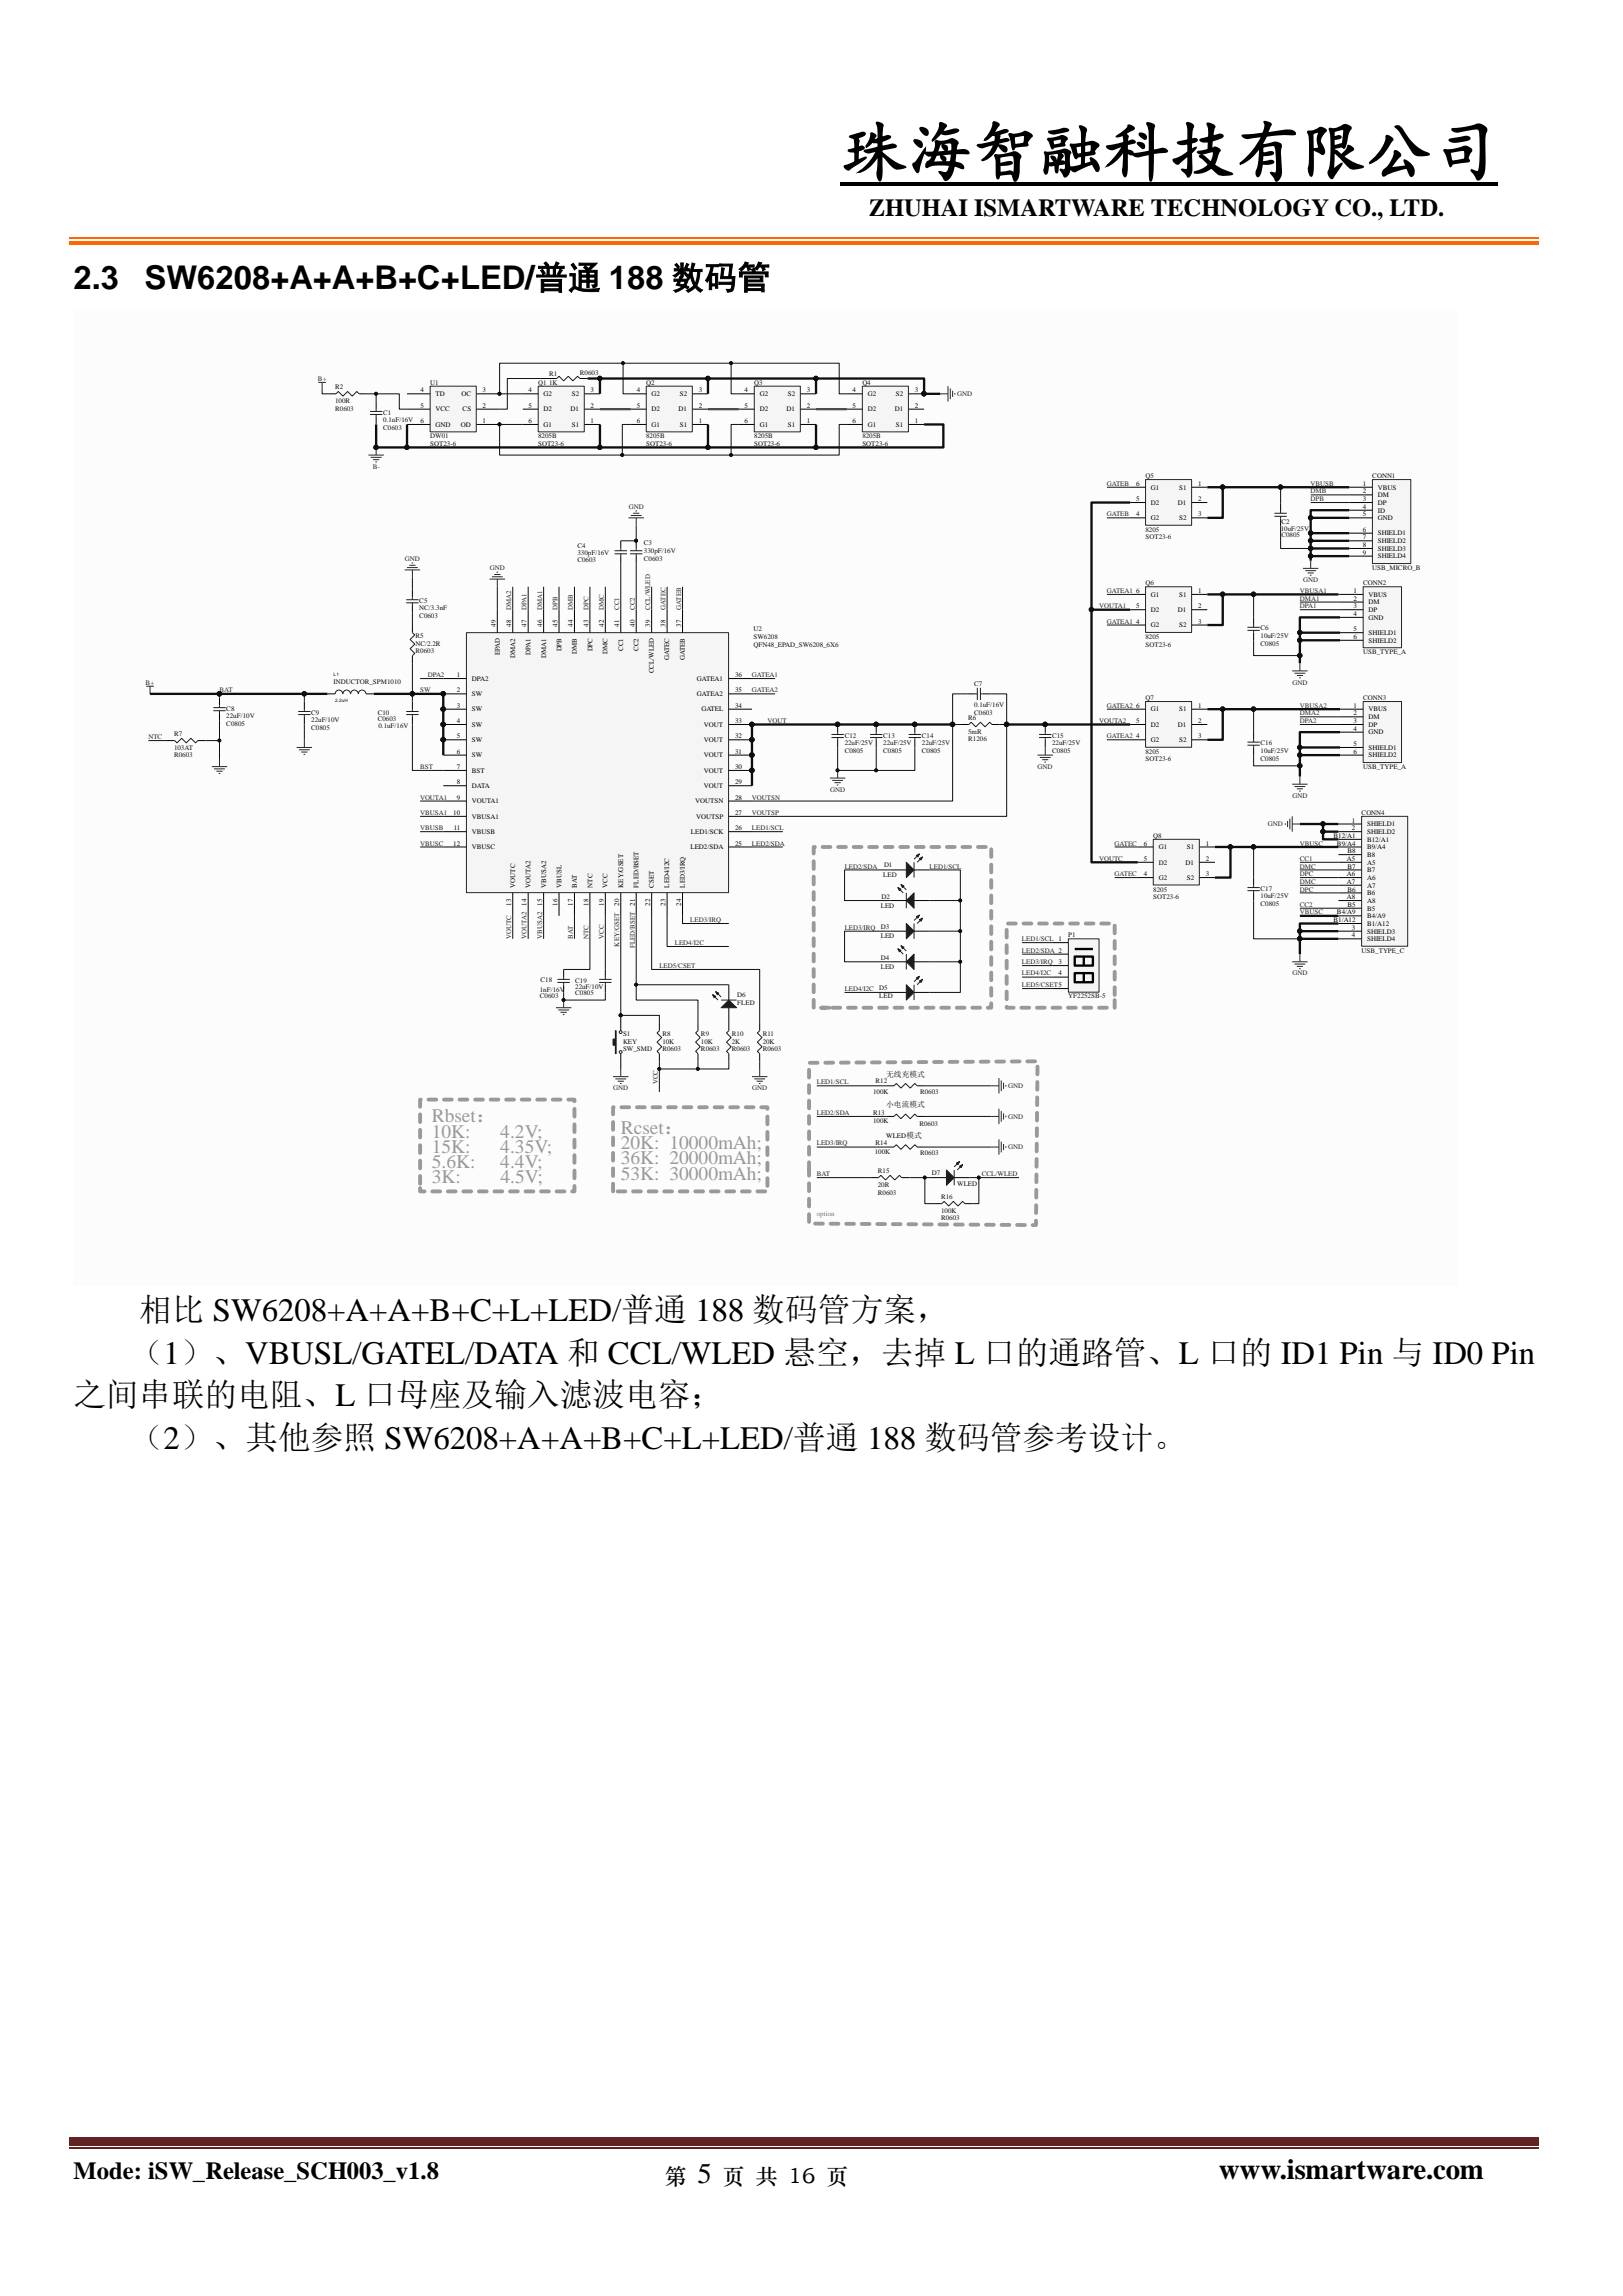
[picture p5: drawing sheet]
<svg xmlns="http://www.w3.org/2000/svg" width="210mm" height="297mm" viewBox="0 0 210 297" stroke-linecap="round" stroke-linejoin="round" font-family="sans-serif">
<defs><g id="words">
<text font-size="8.5" x="108.8" y="22.6">珠海智融科技有限公司</text>
<g font-size="4.2">
<text x="9.5" y="37.4">2.3</text>
<text x="18.7" y="37.4">SW6208+A+A+B+C+LED/普通 188 数码管</text>
<text x="18" y="170.9">相比 SW6208+A+A+B+C+L+LED/普通 188 数码管方案，</text>
<text x="16.9" y="176.4">（1）、VBUSL/GATEL/DATA 和 CCL/WLED 悬空，去掉 L 口的通路管、L 口的 ID1 Pin 与 ID0 Pin</text>
<text x="9.5" y="181.9">之间串联的电阻、L 口母座及输入滤波电容；</text>
<text x="16.9" y="187.4">（2）、其他参照 SW6208+A+A+B+C+L+LED/普通 188 数码管参考设计。</text>
</g>
<g font-size="3.7">
<text x="157.7" y="281.8">www.ismartware.com</text>
<text x="90.3" y="282.4">5</text>
</g>
<g font-size="3.2">
<text x="112.4" y="28">ZHUHAI ISMARTWARE TECHNOLOGY CO., LTD.</text>
<text x="9.5" y="281.8">Mode: iSW_Release_SCH003_v1.8</text>
</g>
<g font-size="2.8">
<text x="86" y="282.4">第</text>
<text x="93.5" y="282.4">页 共 16 页</text>
</g>
<g font-size="2.5" fill="#999">
<text x="55.9" y="145.2">Rbset：</text>
<text x="55.9" y="147.1">10K:</text>
<text x="55.9" y="149.1">15K:</text>
<text x="64.7" y="147.1">4.2V;</text>
<text x="64.7" y="149.1">4.35V;</text>
<text x="80.3" y="146.6">Rcset：</text>
<text x="80.3" y="148.6">20K: 10000mAh;</text>
<text x="55.9" y="151.1">5.6K:</text>
<text x="55.9" y="153.1">3K:</text>
<text x="64.7" y="151.1">4.4V;</text>
<text x="64.8" y="153.1">4.5V;</text>
<text x="80.3" y="150.6">36K: 20000mAh;</text>
<text x="80.3" y="152.6">53K: 30000mAh;</text>
</g>
<g font-size="1">
<text x="114.7" y="139.3">无线充模式</text>
<text x="114.7" y="143.3">小电流模式</text>
</g>
<g font-size=".9">
<text x="113.5" y="28.2">5</text>
<text x="141.3" y="28.2">6</text>
<text x="169.2" y="28.2">7</text>
<text x="54.4" y="50.8">4</text>
<text x="54.4" y="52.7">5</text>
<text x="56.4" y="51.2">TD</text>
<text x="56.4" y="53.2">VCC</text>
<text x="59.7" y="51.2">OC</text>
<text x="59.9" y="53.2">CS</text>
<text x="62.4" y="50.8">3</text>
<text x="62.4" y="52.7">2</text>
<text x="68.4" y="52.7">5</text>
<text x="68.4" y="50.8">4</text>
<text x="70.3" y="53.2">D2</text>
<text x="70.3" y="51.2">G2</text>
<text x="73.8" y="53.2">D1</text>
<text x="74" y="51.2">S2</text>
<text x="76.4" y="50.8">3</text>
<text x="76.4" y="52.7">2</text>
<text x="82.4" y="52.7">5</text>
<text x="82.4" y="50.8">4</text>
<text x="84.3" y="53.2">D2</text>
<text x="84.3" y="51.2">G2</text>
<text x="87.8" y="53.2">D1</text>
<text x="88" y="51.2">S2</text>
<text x="90.4" y="50.8">3</text>
<text x="90.4" y="52.7">2</text>
<text x="96.3" y="52.7">5</text>
<text x="96.3" y="50.8">4</text>
<text x="98.3" y="53.2">D2</text>
<text x="98.3" y="51.2">G2</text>
<text x="101.8" y="53.2">D1</text>
<text x="102" y="51.2">S2</text>
<text x="104.4" y="50.8">3</text>
<text x="104.4" y="52.7">2</text>
<text x="110.3" y="52.7">5</text>
<text x="110.3" y="50.8">4</text>
<text x="112.3" y="53.2">D2</text>
<text x="112.3" y="51.2">G2</text>
<text x="115.8" y="53.2">D1</text>
<text x="115.9" y="51.2">S2</text>
<text x="118.4" y="50.8">3</text>
<text x="118.4" y="52.7">2</text>
<text x="54.4" y="54.7">6</text>
<text x="56.4" y="55.2">GND</text>
<text x="59.6" y="55.2">OD</text>
<text x="62.4" y="54.7">1</text>
<text x="68.4" y="54.7">6</text>
<text x="70.3" y="55.2">G1</text>
<text x="74" y="55.2">S1</text>
<text x="76.4" y="54.7">1</text>
<text x="82.4" y="54.7">6</text>
<text x="84.3" y="55.2">G1</text>
<text x="88" y="55.2">S1</text>
<text x="90.4" y="54.7">1</text>
<text x="96.3" y="54.7">6</text>
<text x="98.3" y="55.2">G1</text>
<text x="102" y="55.2">S1</text>
<text x="104.4" y="54.7">1</text>
<text x="110.3" y="54.7">6</text>
<text x="112.3" y="55.2">G1</text>
<text x="115.9" y="55.2">S1</text>
<text x="118.4" y="54.7">1</text>
<text x="147" y="64.8">5</text>
<text x="147" y="62.8">6</text>
<text x="148.9" y="65.3">D2</text>
<text x="148.9" y="63.3">G1</text>
<text x="152.4" y="65.3">D1</text>
<text x="152.6" y="63.3">S1</text>
<text x="155" y="62.8">1</text>
<text x="155" y="64.8">2</text>
<text x="176.4" y="62.8">1</text>
<text x="176.4" y="63.8">2</text>
<text x="176.4" y="64.8">3</text>
<text x="176.4" y="65.8">4</text>
<text x="178.3" y="63.3">VBUS</text>
<text x="178.3" y="64.3">DM</text>
<text x="178.3" y="65.3">DP</text>
<text x="147" y="66.8">4</text>
<text x="148.9" y="67.3">G2</text>
<text x="152.6" y="67.3">S2</text>
<text x="155" y="66.8">3</text>
<text x="176.4" y="66.8">5</text>
<text x="176.4" y="68.8">6</text>
<text x="176.4" y="69.8">7</text>
<text x="176.4" y="70.8">8</text>
<text x="176.4" y="71.7">9</text>
<text x="178.3" y="66.3">ID</text>
<text x="178.3" y="67.3">GND</text>
<text x="178.3" y="69.3">SHIELD1</text>
<text x="178.3" y="70.2">SHIELD2</text>
<text x="178.3" y="71.2">SHIELD3</text>
<text x="147" y="76.7">6</text>
<text x="148.9" y="77.2">G1</text>
<text x="152.6" y="77.2">S1</text>
<text x="155" y="76.7">1</text>
<text x="175.1" y="76.7">1</text>
<text x="175.1" y="77.7">2</text>
<text x="177.1" y="77.2">VBUS</text>
<text x="178.3" y="72.2">SHIELD4</text>
<text x="64.2" y="81" transform="rotate(-90 64.2 81)">49</text>
<text x="66.2" y="81" transform="rotate(-90 66.2 81)">48</text>
<text x="68.1" y="81" transform="rotate(-90 68.1 81)">47</text>
<text x="70.1" y="81" transform="rotate(-90 70.1 81)">46</text>
<text x="72.1" y="81" transform="rotate(-90 72.1 81)">45</text>
<text x="74.1" y="81" transform="rotate(-90 74.1 81)">44</text>
<text x="76.1" y="81" transform="rotate(-90 76.1 81)">43</text>
<text x="78.1" y="81" transform="rotate(-90 78.1 81)">42</text>
<text x="80.1" y="81" transform="rotate(-90 80.1 81)">41</text>
<text x="82.1" y="81" transform="rotate(-90 82.1 81)">40</text>
<text x="84.1" y="81" transform="rotate(-90 84.1 81)">39</text>
<text x="86.1" y="81" transform="rotate(-90 86.1 81)">38</text>
<text x="88.1" y="81" transform="rotate(-90 88.1 81)">37</text>
<text x="147" y="78.7">5</text>
<text x="147" y="80.7">4</text>
<text x="148.9" y="79.2">D2</text>
<text x="148.9" y="81.1">G2</text>
<text x="152.4" y="79.2">D1</text>
<text x="152.6" y="81.1">S2</text>
<text x="155" y="80.7">3</text>
<text x="155" y="78.7">2</text>
<text x="175.1" y="78.7">3</text>
<text x="175.1" y="79.7">4</text>
<text x="175.1" y="81.7">5</text>
<text x="175.1" y="82.6">6</text>
<text x="177.1" y="78.2">DM</text>
<text x="177.1" y="79.2">DP</text>
<text x="177.1" y="80.2">GND</text>
<text x="177.1" y="82.1">SHIELD1</text>
<text x="177.1" y="83.1">SHIELD2</text>
<text x="59.1" y="87.6">1</text>
<text x="59.1" y="89.6">2</text>
<text x="61.1" y="88.1">DPA2</text>
<text x="64.7" y="84.8" transform="rotate(-90 64.7 84.8)">EPAD</text>
<text x="66.7" y="85.1" transform="rotate(-90 66.7 85.1)">DMA2</text>
<text x="68.7" y="84.7" transform="rotate(-90 68.7 84.7)">DPA1</text>
<text x="70.7" y="85.1" transform="rotate(-90 70.7 85.1)">DMA1</text>
<text x="72.7" y="84.3" transform="rotate(-90 72.7 84.3)">DPB</text>
<text x="74.7" y="84.6" transform="rotate(-90 74.7 84.6)">DMB</text>
<text x="76.7" y="84.3" transform="rotate(-90 76.7 84.3)">DPC</text>
<text x="78.6" y="84.6" transform="rotate(-90 78.6 84.6)">DMC</text>
<text x="80.6" y="84.2" transform="rotate(-90 80.6 84.2)">CC1</text>
<text x="82.6" y="84.2" transform="rotate(-90 82.6 84.2)">CC2</text>
<text x="84.6" y="87.1" transform="rotate(-90 84.6 87.1)">CCL/WLED</text>
<text x="86.6" y="85.4" transform="rotate(-90 86.6 85.4)">GATEC</text>
<text x="88.6" y="85.4" transform="rotate(-90 88.6 85.4)">GATEB</text>
<text x="90.2" y="88.1">GATEA1</text>
<text x="95.1" y="89.6">35</text>
<text x="95.1" y="87.6">36</text>
<text x="59.1" y="91.6">3</text>
<text x="59.1" y="93.5">4</text>
<text x="59.1" y="95.5">5</text>
<text x="61.1" y="90.1">SW</text>
<text x="61.1" y="92">SW</text>
<text x="61.1" y="94">SW</text>
<text x="61.1" y="96">SW</text>
<text x="90.2" y="90.1">GATEA2</text>
<text x="90.8" y="92">GATEL</text>
<text x="91.1" y="96">VOUT</text>
<text x="91.1" y="94">VOUT</text>
<text x="95.1" y="95.5">32</text>
<text x="95.1" y="93.5">33</text>
<text x="95.1" y="91.6">34</text>
<text x="147" y="93.5">5</text>
<text x="147" y="91.6">6</text>
<text x="147" y="95.5">4</text>
<text x="148.9" y="94">D2</text>
<text x="148.9" y="92">G1</text>
<text x="148.9" y="96">G2</text>
<text x="152.4" y="94">D1</text>
<text x="152.6" y="92">S1</text>
<text x="152.6" y="96">S2</text>
<text x="155" y="91.6">1</text>
<text x="155" y="95.5">3</text>
<text x="155" y="93.5">2</text>
<text x="175.1" y="91.6">1</text>
<text x="175.1" y="92.5">2</text>
<text x="175.1" y="93.5">3</text>
<text x="175.1" y="94.5">4</text>
<text x="177.1" y="92">VBUS</text>
<text x="177.1" y="93">DM</text>
<text x="177.1" y="94">DP</text>
<text x="177.1" y="95">GND</text>
<text x="59.1" y="97.5">6</text>
<text x="59.1" y="99.5">7</text>
<text x="59.1" y="101.5">8</text>
<text x="61.1" y="98">SW</text>
<text x="61.1" y="100">BST</text>
<text x="61.1" y="101.9">DATA</text>
<text x="91.1" y="101.9">VOUT</text>
<text x="91.1" y="100">VOUT</text>
<text x="91.1" y="98">VOUT</text>
<text x="95.1" y="101.5">29</text>
<text x="95.1" y="99.5">30</text>
<text x="95.1" y="97.5">31</text>
<text x="175.1" y="96.5">5</text>
<text x="175.1" y="97.5">6</text>
<text x="177.1" y="97">SHIELD1</text>
<text x="177.1" y="98">SHIELD2</text>
<text x="58.6" y="105.4">10</text>
<text x="58.7" y="107.4">11</text>
<text x="59.1" y="103.4">9</text>
<text x="61.1" y="103.9">VOUTA1</text>
<text x="61.1" y="105.9">VBUSA1</text>
<text x="61.1" y="107.9">VBUSB</text>
<text x="89.4" y="107.9">LED1/SCK</text>
<text x="90" y="103.9">VOUTSN</text>
<text x="90.1" y="105.9">VOUTSP</text>
<text x="95.1" y="107.4">26</text>
<text x="95.1" y="105.4">27</text>
<text x="95.1" y="103.4">28</text>
<text x="174.9" y="106.4">1</text>
<text x="174.9" y="107.4">2</text>
<text x="176.9" y="106.9">SHIELD1</text>
<text x="176.9" y="107.9">SHIELD2</text>
<text x="58.6" y="109.4">12</text>
<text x="61.1" y="109.9">VBUSC</text>
<text x="89.3" y="109.9">LED2/SDA</text>
<text x="95.1" y="109.4">25</text>
<text x="148" y="111.4">5</text>
<text x="148" y="109.4">6</text>
<text x="148" y="113.3">4</text>
<text x="149.9" y="111.8">D2</text>
<text x="149.9" y="109.9">G1</text>
<text x="149.9" y="113.8">G2</text>
<text x="153.4" y="111.8">D1</text>
<text x="153.6" y="109.9">S1</text>
<text x="153.6" y="113.8">S2</text>
<text x="156" y="109.4">1</text>
<text x="156" y="113.3">3</text>
<text x="156" y="111.4">2</text>
<text x="172.6" y="108.4">B12/A1</text>
<text x="173" y="109.4">B9/A4</text>
<text x="174.3" y="111.4">A5</text>
<text x="174.3" y="113.3">A6</text>
<text x="174.4" y="110.4">B8</text>
<text x="174.4" y="112.4">B7</text>
<text x="176.9" y="108.9">B12/A1</text>
<text x="176.9" y="109.9">B9/A4</text>
<text x="176.9" y="110.9">B8</text>
<text x="176.9" y="111.8">A5</text>
<text x="176.9" y="112.8">B7</text>
<text x="176.9" y="113.8">A6</text>
<text x="66.2" y="117.2" transform="rotate(-90 66.2 117.2)">13</text>
<text x="66.7" y="114.8" transform="rotate(-90 66.7 114.8)">VOUTC</text>
<text x="68.1" y="117.2" transform="rotate(-90 68.1 117.2)">14</text>
<text x="68.7" y="114.8" transform="rotate(-90 68.7 114.8)">VOUTA2</text>
<text x="70.1" y="117.2" transform="rotate(-90 70.1 117.2)">15</text>
<text x="70.7" y="114.8" transform="rotate(-90 70.7 114.8)">VBUSA2</text>
<text x="72.1" y="117.2" transform="rotate(-90 72.1 117.2)">16</text>
<text x="72.7" y="114.8" transform="rotate(-90 72.7 114.8)">VBUSL</text>
<text x="74.1" y="117.2" transform="rotate(-90 74.1 117.2)">17</text>
<text x="74.7" y="114.8" transform="rotate(-90 74.7 114.8)">BAT</text>
<text x="76.1" y="117.2" transform="rotate(-90 76.1 117.2)">18</text>
<text x="76.7" y="114.8" transform="rotate(-90 76.7 114.8)">NTC</text>
<text x="78.1" y="117.2" transform="rotate(-90 78.1 117.2)">19</text>
<text x="78.6" y="114.8" transform="rotate(-90 78.6 114.8)">VCC</text>
<text x="80.1" y="117.2" transform="rotate(-90 80.1 117.2)">20</text>
<text x="80.6" y="114.8" transform="rotate(-90 80.6 114.8)">KEY/GSET</text>
<text x="82.1" y="117.2" transform="rotate(-90 82.1 117.2)">21</text>
<text x="82.6" y="114.8" transform="rotate(-90 82.6 114.8)">FLED/BSET</text>
<text x="84.1" y="117.2" transform="rotate(-90 84.1 117.2)">22</text>
<text x="84.6" y="114.8" transform="rotate(-90 84.6 114.8)">CSET</text>
<text x="86.1" y="117.2" transform="rotate(-90 86.1 117.2)">23</text>
<text x="86.6" y="114.8" transform="rotate(-90 86.6 114.8)">LED4/I2C</text>
<text x="88.1" y="117.2" transform="rotate(-90 88.1 117.2)">24</text>
<text x="88.6" y="114.8" transform="rotate(-90 88.6 114.8)">LED3/IRQ</text>
<text x="172.6" y="119.3">B1/A12</text>
<text x="173" y="118.3">B4/A9</text>
<text x="174.3" y="114.3">A7</text>
<text x="174.3" y="116.3">A8</text>
<text x="174.4" y="115.3">B6</text>
<text x="174.4" y="117.3">B5</text>
<text x="176.9" y="114.8">A7</text>
<text x="176.9" y="115.8">B6</text>
<text x="176.9" y="116.8">A8</text>
<text x="176.9" y="117.8">B5</text>
<text x="176.9" y="118.8">B4/A9</text>
<text x="176.9" y="119.8">B1/A12</text>
<text x="137" y="124.7">3</text>
<text x="174.9" y="120.3">3</text>
<text x="174.9" y="121.3">4</text>
<text x="176.9" y="120.8">SHIELD3</text>
<text x="176.9" y="121.7">SHIELD4</text>
<text x="137" y="126.2">4</text>
<text x="114.7" y="147.2">WLED模式</text>
<text x="173.7" y="174.7">Size</text>
<text x="174.2" y="176.2">A2</text>
<text x="178.7" y="174.7">Number</text>
<text x="30" y="180.7">2</text>
<text x="57.8" y="180.7">3</text>
<text x="85.6" y="180.7">4</text>
</g>
<g font-size=".9" fill="#262626">
<text x="41.1" y="49.3">B+</text>
<text x="123.9" y="51.2">GND</text>
<text x="48.2" y="60.7">B-</text>
<text x="81.4" y="65.8">GND</text>
<text x="143.2" y="62.8">GATEB</text>
<text x="169.6" y="63.8">DMB</text>
<text x="169.6" y="64.8">DPB</text>
<text x="169.6" y="62.8">VBUSB</text>
<text x="143.2" y="66.8">GATEB</text>
<text x="52.4" y="72.5">GND</text>
<text x="63.4" y="73.7">GND</text>
<text x="143.2" y="76.7">GATEA1</text>
<text x="168.2" y="77.7">DMA1</text>
<text x="168.2" y="76.7">VBUSA1</text>
<text x="168.6" y="75.3">GND</text>
<text x="66.2" y="78.9" transform="rotate(-90 66.2 78.9)">DMA2</text>
<text x="68.1" y="78.9" transform="rotate(-90 68.1 78.9)">DPA1</text>
<text x="70.1" y="78.9" transform="rotate(-90 70.1 78.9)">DMA1</text>
<text x="72.1" y="78.9" transform="rotate(-90 72.1 78.9)">DPB</text>
<text x="74.1" y="78.9" transform="rotate(-90 74.1 78.9)">DMB</text>
<text x="76.1" y="78.9" transform="rotate(-90 76.1 78.9)">DPC</text>
<text x="78.1" y="78.9" transform="rotate(-90 78.1 78.9)">DMC</text>
<text x="80.1" y="78.9" transform="rotate(-90 80.1 78.9)">CC1</text>
<text x="82.1" y="78.9" transform="rotate(-90 82.1 78.9)">CC2</text>
<text x="84.1" y="78.9" transform="rotate(-90 84.1 78.9)">CCL/WLED</text>
<text x="86.1" y="78.9" transform="rotate(-90 86.1 78.9)">GATEC</text>
<text x="88.1" y="78.9" transform="rotate(-90 88.1 78.9)">GATEB</text>
<text x="142.2" y="78.7">VOUTA1</text>
<text x="143.2" y="80.7">GATEA1</text>
<text x="168.2" y="78.7">DPA1</text>
<text x="18.8" y="88.6">B+</text>
<text x="28.4" y="89.6">BAT</text>
<text x="54.4" y="89.6">SW</text>
<text x="55.4" y="87.6">DPA2</text>
<text x="97.3" y="89.6">GATEA2</text>
<text x="97.3" y="87.6">GATEA1</text>
<text x="167.2" y="88.6">GND</text>
<text x="19.2" y="95.6">NTC</text>
<text x="99.3" y="93.5">VOUT</text>
<text x="142.2" y="93.5">VOUTA2</text>
<text x="143.2" y="91.6">GATEA2</text>
<text x="143.2" y="95.5">GATEA2</text>
<text x="168.2" y="92.5">DMA2</text>
<text x="168.2" y="91.6">VBUSA2</text>
<text x="168.2" y="93.5">DPA2</text>
<text x="54.4" y="99.5">BST</text>
<text x="134.3" y="99.5">GND</text>
<text x="54.4" y="103.4">VOUTA1</text>
<text x="54.4" y="105.4">VBUSA1</text>
<text x="54.4" y="107.4">VBUSB</text>
<text x="97.3" y="107.4">LED1/SCL</text>
<text x="97.3" y="103.4">VOUTSN</text>
<text x="97.3" y="105.4">VOUTSP</text>
<text x="107.4" y="102.4">GND</text>
<text x="164" y="106.9">GND</text>
<text x="167.2" y="103.2">GND</text>
<text x="54.4" y="109.4">VBUSC</text>
<text x="97.3" y="109.4">LED2/SDA</text>
<text x="109.3" y="112.4">LED2/SDA</text>
<text x="120.3" y="112.4">LED1/SCL</text>
<text x="142.2" y="111.4">VOUTC</text>
<text x="144.2" y="109.4">GATEC</text>
<text x="144.2" y="113.3">GATEC</text>
<text x="168.2" y="109.4">VBUSC</text>
<text x="168.2" y="112.4">DMC</text>
<text x="168.2" y="113.3">DPC</text>
<text x="168.2" y="111.4">CC1</text>
<text x="89.3" y="119.3">LED3/IRQ</text>
<text x="168.2" y="117.3">CC2</text>
<text x="168.2" y="114.3">DMC</text>
<text x="168.2" y="115.3">DPC</text>
<text x="168.2" y="118.3">VBUSC</text>
<text x="66.2" y="121.5" transform="rotate(-90 66.2 121.5)">VOUTC</text>
<text x="68.1" y="121.5" transform="rotate(-90 68.1 121.5)">VOUTA2</text>
<text x="70.1" y="121.5" transform="rotate(-90 70.1 121.5)">VBUSA2</text>
<text x="74.1" y="121.5" transform="rotate(-90 74.1 121.5)">BAT</text>
<text x="76.1" y="121.5" transform="rotate(-90 76.1 121.5)">NTC</text>
<text x="78.1" y="121.5" transform="rotate(-90 78.1 121.5)">VCC</text>
<text x="80.1" y="122.5" transform="rotate(-90 80.1 122.5)">KEY/GSET</text>
<text x="82.1" y="122.6" transform="rotate(-90 82.1 122.6)">FLED/BSET</text>
<text x="85.3" y="125.2">LED5/CSET</text>
<text x="87.3" y="122.3">LED4/I2C</text>
<text x="109.3" y="120.3">LED3/IRQ</text>
<text x="132.2" y="124.7">LED3/IRQ</text>
<text x="132.2" y="123.2">LED2/SDA 2</text>
<text x="132.2" y="121.7">LED1/SCL 1</text>
<text x="109.3" y="128.2">LED4/I2C</text>
<text x="132.2" y="127.7">LED5/CSET5</text>
<text x="132.2" y="126.2">LED4/I2C</text>
<text x="167.2" y="126.2">GND</text>
<text x="79.4" y="141">GND</text>
<text x="85.1" y="140.3" transform="rotate(-90 85.1 140.3)">VCC</text>
<text x="97.3" y="141">GND</text>
<text x="105.7" y="140.3">LED1/SCL</text>
<text x="130.5" y="140.8">GND</text>
<text x="105.7" y="144.2">LED2/SDA</text>
<text x="105.7" y="148.2">LED3/IRQ</text>
<text x="130.5" y="144.7">GND</text>
<text x="130.5" y="148.7">GND</text>
<text x="105.7" y="152.1">BAT</text>
<text x="127.1" y="152.1">CCL/WLED</text>
</g>
<g font-size=".9" fill="#0e0e0e">
<text x="43.4" y="53.1">R0603</text>
<text x="43.4" y="50.4">R2</text>
<text x="43.4" y="52.1">100R</text>
<text x="49.6" y="53.6">C1</text>
<text x="55.7" y="49.8">U1</text>
<text x="69.6" y="49.8">Q1</text>
<text x="71" y="48.7">R1</text>
<text x="71" y="49.9">1K</text>
<text x="75" y="48.5">R0603</text>
<text x="83.6" y="49.8">Q2</text>
<text x="97.6" y="49.8">Q3</text>
<text x="111.6" y="49.8">Q4</text>
<text x="49.6" y="55.6">C0603</text>
<text x="49.6" y="54.6">0.1uF/16V</text>
<text x="55.7" y="57.7">SOT23-6</text>
<text x="55.7" y="56.7">DW01</text>
<text x="69.6" y="57.7">SOT23-6</text>
<text x="69.6" y="56.7">8205B</text>
<text x="83.6" y="57.7">SOT23-6</text>
<text x="83.6" y="56.7">8205B</text>
<text x="97.6" y="57.7">SOT23-6</text>
<text x="97.6" y="56.7">8205B</text>
<text x="111.6" y="57.7">SOT23-6</text>
<text x="111.6" y="56.7">8205B</text>
<text x="148.2" y="61.8">Q5</text>
<text x="177.6" y="61.8">CONN1</text>
<text x="74.7" y="70.9">C4</text>
<text x="74.7" y="71.7">330pF/16V</text>
<text x="83.3" y="70.6">C3</text>
<text x="83.3" y="71.6">330pF/16V</text>
<text x="148.2" y="69.8">SOT23-6</text>
<text x="148.2" y="68.8">8205</text>
<text x="165.7" y="68.7">10uF/25V</text>
<text x="165.8" y="69.5">C0805</text>
<text x="165.8" y="67.8">C2</text>
<text x="54.3" y="78">C5</text>
<text x="74.7" y="72.7">C0603</text>
<text x="83.3" y="72.5">C0603</text>
<text x="148.2" y="75.7">Q6</text>
<text x="176.4" y="75.7">CONN2</text>
<text x="177.6" y="73.7">USB_MICRO_B</text>
<text x="53.8" y="82.5">R5</text>
<text x="53.8" y="83.5">NC/2.2R</text>
<text x="54.3" y="80">C0603</text>
<text x="54.3" y="79">NC/3.3nF</text>
<text x="97.5" y="83.6">QFN48_EPAD_SW6208_6X6</text>
<text x="97.5" y="81.7">U2</text>
<text x="97.5" y="82.6">SW6208</text>
<text x="148.2" y="83.6">SOT23-6</text>
<text x="148.2" y="82.6">8205</text>
<text x="163.1" y="83.5">C0805</text>
<text x="163.1" y="81.6">C6</text>
<text x="163.1" y="82.5">10uF/25V</text>
<text x="43.2" y="88.5">INDUCTOR_SPM1010</text>
<text x="53.8" y="84.5">R0603</text>
<text x="126.1" y="88.7">C7</text>
<text x="176.4" y="84.6">USB_TYPE_A</text>
<text x="22.5" y="95.2">R7</text>
<text x="29.3" y="93.9">C0805</text>
<text x="29.3" y="91.9">C8</text>
<text x="29.3" y="92.9">22uF/10V</text>
<text x="40.3" y="94.4">C0805</text>
<text x="40.3" y="92.4">C9</text>
<text x="40.3" y="93.4">22uF/10V</text>
<text x="48.9" y="93.2">C0603</text>
<text x="48.9" y="92.4">C10</text>
<text x="49" y="94.2">0.1uF/16V</text>
<text x="109.3" y="95.4">C12</text>
<text x="114.3" y="95.4">C13</text>
<text x="119.3" y="95.4">C14</text>
<text x="125.3" y="95.9">R1206</text>
<text x="125.3" y="93.1">R6</text>
<text x="125.3" y="94.9">5mR</text>
<text x="126.1" y="92.4">C0603</text>
<text x="126.1" y="91.5">0.1uF/16V</text>
<text x="136.1" y="95.4">C15</text>
<text x="148.2" y="90.6">Q7</text>
<text x="176.4" y="90.6">CONN3</text>
<text x="22.5" y="98">R0603</text>
<text x="22.5" y="97">103AT</text>
<text x="109.3" y="97.4">C0805</text>
<text x="109.3" y="96.4">22uF/25V</text>
<text x="114.3" y="97.4">C0805</text>
<text x="114.3" y="96.4">22uF/25V</text>
<text x="119.3" y="97.4">C0805</text>
<text x="119.3" y="96.4">22uF/25V</text>
<text x="136.1" y="97.4">C0805</text>
<text x="136.1" y="96.4">22uF/25V</text>
<text x="148.2" y="98.5">SOT23-6</text>
<text x="148.2" y="97.5">8205</text>
<text x="163.1" y="98.4">C0805</text>
<text x="163.1" y="96.4">C16</text>
<text x="163.1" y="97.4">10uF/25V</text>
<text x="176.4" y="99.5">USB_TYPE_A</text>
<text x="176.2" y="105.4">CONN4</text>
<text x="114.3" y="113.4">LED</text>
<text x="114.4" y="112.1">D1</text>
<text x="149.2" y="108.4">Q8</text>
<text x="114" y="117.5">LED</text>
<text x="114.1" y="116.3">D2</text>
<text x="149.2" y="116.3">SOT23-6</text>
<text x="149.2" y="115.3">8205</text>
<text x="163.1" y="117.2">C0805</text>
<text x="163.1" y="115.2">C17</text>
<text x="163.1" y="116.2">10uF/25V</text>
<text x="114" y="124.2">D4</text>
<text x="114" y="125.3">LED</text>
<text x="114" y="120.2">D3</text>
<text x="114" y="121.4">LED</text>
<text x="138.2" y="121.3">P1</text>
<text x="176.2" y="123.2">USB_TYPE_C</text>
<text x="69.9" y="129.2">C0603</text>
<text x="69.9" y="128.3">1nF/16V</text>
<text x="70" y="127">C18</text>
<text x="74.4" y="128.8">C0805</text>
<text x="74.4" y="127.2">C19</text>
<text x="74.4" y="128">22uF/10V</text>
<text x="95.4" y="129">D6</text>
<text x="95.4" y="130">FLED</text>
<text x="113.8" y="128.1">D5</text>
<text x="113.8" y="129.2">LED</text>
<text x="138.2" y="129.2">YF2252SB-5</text>
<text x="80.6" y="136">SW_SMD</text>
<text x="80.6" y="134">S1</text>
<text x="80.6" y="135">KEY</text>
<text x="85.7" y="136">R0603</text>
<text x="85.7" y="134">R8</text>
<text x="85.7" y="135">10K</text>
<text x="90.7" y="136">R0603</text>
<text x="90.7" y="134">R9</text>
<text x="90.7" y="135">10K</text>
<text x="94.7" y="136">R0603</text>
<text x="94.7" y="134">R10</text>
<text x="94.7" y="135">2K</text>
<text x="98.7" y="136">R0603</text>
<text x="98.7" y="134">R11</text>
<text x="98.7" y="135">20K</text>
<text x="113" y="141.5">100K</text>
<text x="113.3" y="140.2">R12</text>
<text x="119.1" y="141.6">R0603</text>
<text x="113" y="144.2">R13</text>
<text x="113" y="145.3">100K</text>
<text x="113.2" y="149.3">100K</text>
<text x="113.3" y="148.2">R14</text>
<text x="119" y="145.7">R0603</text>
<text x="119.1" y="149.4">R0603</text>
<text x="113.6" y="154.5">R0603</text>
<text x="113.6" y="151.7">R15</text>
<text x="113.6" y="153.5">20R</text>
<text x="120.6" y="151.9">D7</text>
<text x="121.8" y="155.1">R16</text>
<text x="123.9" y="153.4">WLED</text>
<text x="121.8" y="157.9">R0603</text>
<text x="121.8" y="156.9">100K</text>
</g>
<text font-size=".9" fill="#747474" x="105.7" y="157.3">option</text>
<g font-size=".6" fill="#0e0e0e">
<text x="43.2" y="87.5">L1</text>
<text x="43.4" y="90.8">2.2uH</text>
</g>
</g></defs>
<path d="M9 31.1h190.2v.5h-190.2z" fill-rule="evenodd" fill="#f60"/>
<path d="M9 30.7h190.2" fill="none" stroke="#f60" stroke-width=".25"/>
<path d="M9 276.5h190.2v1h-190.2z" fill-rule="evenodd" fill="#622423"/>
<path d="M9 277.9h190.2" fill="none" stroke="#622423" stroke-width=".25"/>
<path d="M108.8 23.8h85" fill="none" stroke="#000" stroke-width=".42"/>
<g fill="#fcfcfc" stroke="#000" stroke-width=".13">
<path d="M9.5 40.3h179.2v126.1h-179.2z" fill-rule="evenodd"/>
<path d="M9.5 40.3h179.2v126.1h-179.2z" fill-rule="evenodd"/>
</g>
<g fill="none" stroke="#262626" stroke-width=".13">
<path d="M63.4 74.9h2M63.7 74.6h1.3M64 74.3h.8M64.2 74h.2M64.4 74.9v1M81.3 67h2M81.6 66.7h1.4M81.9 66.4h.8M82.2 66.1h.2M82.3 67v1M168.6 73.5h2M168.9 73.8h1.4"/>
<path d="M169.2 74.1h.8M169.5 74.4h.2M169.6 72.5v1M18.9 88.8h1M19.4 88.8v1M38.4 96.7h2M38.7 97h1.4M39 97.3h.8M39.3 97.6h.2M39.4 95.7v1M134.3 97.7h1.9M134.6 98h1.4"/>
<path d="M134.9 98.3h.8M135.2 98.6h.2M135.3 96.7v1M79.3 139.3h2M79.6 139.6h1.4M79.9 139.9h.8M80.3 138.3v1M97.3 139.3h2M97.6 139.6h1.4M97.9 139.9h.8M98.3 138.3v1M80.2 140.2h.2"/>
<path d="M98.2 140.2h.2"/>
</g>
<path d="M79.3 154.1v-10.9h20v10.9h-20" fill="none" stroke="#999" stroke-width=".5" stroke-dasharray="1 1"/>
<path d="M115.3 124.4h2M118.3 124.4h2" fill="none" stroke="#000" stroke-width=".13"/>
<path d="M117.3 124.4l1-1v2z" fill="#1c1c1c"/>
<path d="M116.2 122.7l.7 .7M116.6 122.3l.7 .7M117.3 124.4l1-1v2z" fill="none" stroke="#1c1c1c" stroke-width=".13"/>
<path d="M116.2 122.7l.4 .2-.2 .2z" fill="#1c1c1c"/>
<path d="M116.2 122.7l.4 .2-.2 .2z" fill="none" stroke="#1c1c1c" stroke-width=".13"/>
<path d="M116.6 122.3l.4 .2-.2 .2z" fill="#1c1c1c"/>
<path d="M116.6 122.3l.4 .2-.2 .2zM117.3 123.4v2" fill="none" stroke="#1c1c1c" stroke-width=".13"/>
<path d="M115.3 120.5h2M118.3 120.5h2" fill="none" stroke="#000" stroke-width=".13"/>
<path d="M117.3 119.5l1 1-1 .9z" fill="#1c1c1c"/>
<path d="M117.3 119.5l1 1-1 .9zM119 118.4l-.7 .7M119.4 118.8l-.7 .7" fill="none" stroke="#1c1c1c" stroke-width=".13"/>
<path d="M119 119l.4-.2-.2 .4z" fill="#1c1c1c"/>
<path d="M119 119l.4-.2-.2 .4z" fill="none" stroke="#1c1c1c" stroke-width=".13"/>
<path d="M118.6 118.6l.4-.2-.2 .4z" fill="#1c1c1c"/>
<path d="M118.3 119.5v1.9M118.6 118.6l.4-.2-.2 .4z" fill="none" stroke="#1c1c1c" stroke-width=".13"/>
<path d="M115.3 116.5h2M118.3 116.5h2" fill="none" stroke="#000" stroke-width=".13"/>
<path d="M117.3 116.5l1-1v2z" fill="#1c1c1c"/>
<path d="M116.2 114.8l.7 .7M116.6 114.4l.7 .7M117.3 116.5l1-1v2z" fill="none" stroke="#1c1c1c" stroke-width=".13"/>
<path d="M116.2 114.8l.4 .2-.2 .2z" fill="#1c1c1c"/>
<path d="M116.2 114.8l.4 .2-.2 .2z" fill="none" stroke="#1c1c1c" stroke-width=".13"/>
<path d="M116.6 114.4l.4 .2-.2 .2z" fill="#1c1c1c"/>
<path d="M116.6 114.4l.4 .2-.2 .2zM117.3 115.5v2" fill="none" stroke="#1c1c1c" stroke-width=".13"/>
<path d="M115.3 112.5h2M118.3 112.5h2" fill="none" stroke="#000" stroke-width=".13"/>
<path d="M117.3 111.5l1 1-1 1z" fill="#1c1c1c"/>
<path d="M117.3 111.5l1 1-1 1zM119 110.5l-.7 .6M119.4 110.9l-.7 .6" fill="none" stroke="#1c1c1c" stroke-width=".13"/>
<path d="M119 111.1l.4-.2-.2 .4z" fill="#1c1c1c"/>
<path d="M119 111.1l.4-.2-.2 .4z" fill="none" stroke="#1c1c1c" stroke-width=".13"/>
<path d="M118.6 110.7l.4-.2-.2 .4z" fill="#1c1c1c"/>
<path d="M118.3 111.5v2M118.6 110.7l.4-.2-.2 .4z" fill="none" stroke="#1c1c1c" stroke-width=".13"/>
<path d="M144.2 129.4v1h-13.9v-10.9h13.9v9.9" fill="none" stroke="#999" stroke-width=".5" stroke-dasharray="1 1"/>
<path d="M138.2 121.4h4v6.9h-4z" fill-rule="evenodd" fill="#f5f5f5" stroke="#262626" stroke-width=".13"/>
<path d="M115.3 128.4h2M118.3 128.4h2M136.2 121.9h2M136.2 123.4h2M136.2 124.9h2M136.2 126.4h2M136.2 127.9h2" fill="none" stroke="#000" stroke-width=".13"/>
<path d="M139.1 125.9h2.3v1.2h-2.3zM139.1 123.7h2.3v1.2h-2.3zM139.1 122.8h2.3M140.2 123.7v1.2M140.2 125.9v1.2" fill="none" stroke="#000" stroke-width=".3"/>
<circle cx="28.4" cy="89.7" r=".28" fill="#0e0e0e" stroke="#0e0e0e" stroke-width=".13"/>
<path d="M117.3 127.4l1 1-1 1z" fill="#1c1c1c"/>
<path d="M117.3 127.4l1 1-1 1zM119 126.3l-.7 .7M119.4 126.7l-.7 .7" fill="none" stroke="#1c1c1c" stroke-width=".13"/>
<path d="M119 126.9l.4-.2-.2 .4z" fill="#1c1c1c"/>
<path d="M119 126.9l.4-.2-.2 .4z" fill="none" stroke="#1c1c1c" stroke-width=".13"/>
<path d="M118.6 126.5l.4-.2-.2 .4z" fill="#1c1c1c"/>
<path d="M118.3 127.4v2M118.6 126.5l.4-.2-.2 .4z" fill="none" stroke="#1c1c1c" stroke-width=".13"/>
<path d="M107.3 130.4h-2v-20.8h23v20.8h-22M54.4 153.1v-10.9h19.9v11.9h-19.9v-1M104.7 151.3v-13.8l29.6-.2-.2 21.2-29.4-.2v-7" fill="none" stroke="#999" stroke-width=".5" stroke-dasharray="1 1"/>
<g fill="none" stroke="#262626" stroke-width=".13">
<path d="M52.4 73.7h2M52.7 73.4h1.4M53 73.1h.8M53.3 72.8h.2M53.4 73.7v1M27.4 99.2h2M27.7 99.5h1.4M28 99.8h.8M28.4 98.2v1M108.4 99.7v1M167.2 86.8h2M167.5 87.1h1.4"/>
<path d="M167.8 87.4h.8M168.1 87.7h.2M168.2 85.8v1M28.3 100.1h.2M107.4 100.7h2M107.7 101h1.4M108 101.2h.8M108.3 101.5h.2M166.3 106.5v.2M166.6 106.2v.8M166.9 105.9v1.4M167.2 105.6v2"/>
<path d="M167.2 106.6h1M167.2 101.4h2M167.5 101.7h1.4M167.8 102h.8M168.1 102.3h.2M168.2 100.5v.9M71.9 130.4h2M72.2 130.7h1.4M72.5 131h.8M72.8 131.2h.2M72.9 129.4v1M129.3 139.5v2"/>
<path d="M129.6 139.8v1.4M167.2 124.4h2M167.5 124.7h1.4M167.8 125h.8M168.1 125.3h.2M168.2 123.4v1M128.3 140.5h1M128.3 144.4h1M128.3 148.4h1M129.3 143.4v2M129.3 147.4v2M129.6 143.7v1.4"/>
<path d="M129.6 147.7v1.4M129.9 140.1v.8M129.9 144v.8M129.9 148v.8M130.2 140.4v.2M130.2 144.3v.2M130.2 148.3v.2"/>
</g>
<g fill="#0e0e0e" stroke="#0e0e0e" stroke-width=".13">
<circle cx="108.4" cy="99.6" r=".18"/>
<circle cx="72.9" cy="129.4" r=".18"/>
</g>
<path d="M60.4 81.8h33.9v33.7h-33.9z" fill-rule="evenodd" fill="#f5f5f5" stroke="#262626" stroke-width=".13"/>
<g fill="none" stroke="#000" stroke-width=".13">
<path d="M64.4 78.9v2.9M66.3 78.9v2.9M68.3 78.9v2.9M70.3 78.9v2.9M72.3 78.9v2.9M74.3 78.9v2.9M76.3 78.9v2.9M78.3 78.9v2.9M80.3 78.9v2.9M82.3 78.9v2.9M84.3 78.9v2.9M86.3 78.9v2.9"/>
<path d="M88.3 78.9v2.9M57.4 87.8h3M57.4 89.8h3M57.4 91.7h3M57.4 93.7h3M57.4 95.7h3M57.4 97.7h3M57.4 99.7h3M94.3 87.8h3M94.3 89.8h3M94.3 91.7h3M94.3 93.7h3"/>
<path d="M94.3 95.7h3M94.3 97.7h3M94.3 99.7h3M57.4 101.6h3M57.4 103.6h3M57.4 105.6h3M57.4 107.6h3M57.4 109.6h3M66.3 115.5v3M68.3 115.5v3M70.3 115.5v3M72.3 115.5v3"/>
<path d="M74.3 115.5v3M76.3 115.5v3M78.3 115.5v3M80.3 115.5v3M82.3 115.5v3M84.3 115.5v3M86.3 115.5v3M88.3 115.5v3M94.3 101.6h3M94.3 103.6h3M94.3 105.6h3M94.3 107.6h3"/>
<path d="M94.3 109.6h3"/>
</g>
<g fill="#0e0e0e" stroke="#0e0e0e" stroke-width=".13">
<circle cx="57.3" cy="89.7" r=".28"/>
<circle cx="57.3" cy="91.7" r=".28"/>
<circle cx="57.3" cy="93.7" r=".28"/>
<circle cx="57.3" cy="95.7" r=".28"/>
<circle cx="97.3" cy="99.6" r=".28"/>
<circle cx="97.3" cy="97.7" r=".28"/>
<circle cx="97.3" cy="95.7" r=".28"/>
<circle cx="97.3" cy="93.7" r=".28"/>
</g>
<path d="M69.6 50h6v5.9h-6z" fill-rule="evenodd" fill="#f5f5f5" stroke="#262626" stroke-width=".13"/>
<path d="M67.6 52.9h2M67.6 54.9h2M67.6 50.9h2M75.6 52.9h2M75.6 54.9h2M75.6 50.9h2" fill="none" stroke="#000" stroke-width=".13"/>
<path d="M55.7 50h5.9v5.9h-5.9z" fill-rule="evenodd" fill="#f5f5f5" stroke="#262626" stroke-width=".13"/>
<path d="M42.5 50.9h1M46.5 50.9h1M48.7 51.9v1M48.7 53.9v1M52.7 50.9h3M52.7 52.9h3M52.7 54.9h3M61.7 50.9h2.9M61.7 52.9h2.9M61.7 54.9h2.9" fill="none" stroke="#000" stroke-width=".13"/>
<g fill="#0e0e0e" stroke="#0e0e0e" stroke-width=".13">
<circle cx="64.6" cy="50.9" r=".18"/>
<circle cx="64.6" cy="54.9" r=".18"/>
<circle cx="48.7" cy="57.9" r=".28"/>
</g>
<path d="M41.2 49.5h1M41.7 49.5v.9M47.7 58.9h2M48 59.2h1.4M48.3 59.5h.8M48.6 59.8h.2M48.7 57.9v1" fill="none" stroke="#262626" stroke-width=".13"/>
<path d="M43.5 50.9l.3-.3 .6 .6 .6-.6 .6 .6 .6-.6 .3 .3M47.9 53.2h1.6M47.9 53.6h1.6M48.7 52.9v.3M48.7 53.6v.3" fill="none" stroke="#1c1c1c" stroke-width=".13"/>
<path d="M83.6 50h6v5.9h-6z" fill-rule="evenodd" fill="#f5f5f5" stroke="#262626" stroke-width=".13"/>
<path d="M81.6 52.9h2M81.6 54.9h2M81.6 50.9h2M89.6 52.9h2M89.6 54.9h2M89.6 50.9h2" fill="none" stroke="#000" stroke-width=".13"/>
<path d="M97.6 50h6v5.9h-6z" fill-rule="evenodd" fill="#f5f5f5" stroke="#262626" stroke-width=".13"/>
<path d="M71 49h1M75 49h1M95.6 52.9h2M95.6 54.9h2M95.6 50.9h2M103.6 52.9h2M103.6 54.9h2M103.6 50.9h2" fill="none" stroke="#000" stroke-width=".13"/>
<path d="M72 49l.3-.3 .6 .6 .6-.6 .6 .6 .6-.6 .3 .3" fill="none" stroke="#1c1c1c" stroke-width=".13"/>
<path d="M111.6 50h5.9v5.9h-5.9z" fill-rule="evenodd" fill="#f5f5f5" stroke="#262626" stroke-width=".13"/>
<g fill="none" stroke="#000" stroke-width=".13">
<path d="M109.6 52.9h2M109.6 54.9h2M109.6 50.9h2M117.6 52.9h2M117.6 54.9h2M117.6 50.9h2M53.4 76.3v1M53.4 78.3v1M80.3 70v1M80.3 71.9v1M82.3 70v1M82.3 71.9v1"/>
<path d="M21.6 95.8h1M25.6 95.8h1M28.4 90.3v.9M28.4 92.2v1M39.4 90.7v1M39.4 92.7v1M42.4 89.8h1M47.4 89.8h1M53.4 80.9v.9M53.4 84.8v1M53.4 90.7v1M53.4 92.7v1"/>
<path d="M108.4 93.7v1M108.4 95.7v1M113.4 93.7v1M113.4 95.7v1M118.4 93.7v1M118.4 95.7v1M124.4 93.7h1M125.2 89.8h1M127.2 89.8h1M128.4 93.7h1M135.3 93.7v1M135.3 95.7v1"/>
</g>
<g fill="#0e0e0e" stroke="#0e0e0e" stroke-width=".13">
<circle cx="119.6" cy="50.9" r=".28"/>
<circle cx="82.3" cy="69.9" r=".18"/>
<circle cx="108.4" cy="93.7" r=".28"/>
<circle cx="113.4" cy="93.7" r=".28"/>
<circle cx="118.4" cy="93.7" r=".28"/>
<circle cx="135.2" cy="93.7" r=".28"/>
</g>
<path d="M121.7 50.9h1M122.7 50v1.9M123 50.3v1.3M123.3 50.6v.7M123.6 50.8v.2" fill="none" stroke="#262626" stroke-width=".13"/>
<g fill="none" stroke="#1c1c1c" stroke-width=".13">
<path d="M52.6 77.6h1.6M52.6 78h1.6M53.4 77.3v.3M53.4 78v.3M79.5 71.2h1.6M79.5 71.6h1.6M80.3 71v.2M80.3 71.6v.3M81.5 71.2h1.6M81.5 71.6h1.6M82.3 71v.2M82.3 71.6v.3"/>
<path d="M22.6 95.8l.3 .3 .6-.6 .6 .6 .6-.6 .6 .6 .3-.3M27.6 91.5h1.6M27.6 91.9h1.6M28.4 91.2v.3M28.4 91.9v.3M38.6 92h1.6M38.6 92.4h1.6M39.4 91.7v.3M39.4 92.4v.3M43.4 89.8a.48 .48 0 0 1 .5-.5 .48 .48 0 0 1 .4 .5M44.4 89.8a.48 .48 0 0 1 .5-.5 .48 .48 0 0 1 .4 .5M45.4 89.8a.48 .48 0 0 1 .5-.5 .48 .48 0 0 1 .4 .5"/>
<path d="M46.4 89.8a.48 .48 0 0 1 .5-.5 .48 .48 0 0 1 .4 .5M52.6 92h1.6M52.6 92.4h1.6M53.4 81.8l.3 .3-.6 .6 .6 .6-.6 .6 .6 .6-.3 .3M53.4 91.7v.3M53.4 92.4v.3M107.6 95h1.6M107.6 95.4h1.6M108.4 94.7v.3M108.4 95.4v.3M112.6 95h1.6M112.6 95.4h1.6"/>
<path d="M113.4 94.7v.3M113.4 95.4v.3M117.6 95h1.6M117.6 95.4h1.6M118.4 94.7v.3M118.4 95.4v.3M125.4 93.7l.3-.3 .6 .6 .6-.6 .6 .6 .6-.6 .3 .3M126.2 89.8h.3M126.5 89v1.6M126.9 89v1.6M126.9 89.8h.3M134.5 95h1.5"/>
<path d="M134.5 95.4h1.5M135.3 94.7v.3M135.3 95.4v.3"/>
</g>
<path d="M148.2 62h6v5.9h-6z" fill-rule="evenodd" fill="#f5f5f5" stroke="#262626" stroke-width=".13"/>
<path d="M146.2 65h2M146.2 63h2M146.2 67h2M154.2 65h2M154.2 63h2M154.2 67h2" fill="none" stroke="#000" stroke-width=".13"/>
<path d="M148.2 75.9h6v5.9h-6z" fill-rule="evenodd" fill="#f5f5f5" stroke="#262626" stroke-width=".13"/>
<path d="M146.2 78.9h2M146.2 76.9h2M154.2 78.9h2M154.2 76.9h2M146.2 80.9h2M154.2 80.9h2" fill="none" stroke="#000" stroke-width=".13"/>
<path d="M148.2 90.7h6v6h-6z" fill-rule="evenodd" fill="#f5f5f5" stroke="#262626" stroke-width=".13"/>
<path d="M146.2 93.7h2M146.2 91.7h2M146.2 95.7h2M154.2 93.7h2M154.2 91.7h2M154.2 95.7h2" fill="none" stroke="#000" stroke-width=".13"/>
<path d="M149.2 108.6h6v5.9h-6z" fill-rule="evenodd" fill="#f5f5f5" stroke="#262626" stroke-width=".13"/>
<path d="M147.2 111.5h2M147.2 109.6h2M147.2 113.5h2M155.2 111.5h2M155.2 109.6h2M155.2 113.5h2" fill="none" stroke="#000" stroke-width=".13"/>
<path d="M177.6 62h5v10.9h-5z" fill-rule="evenodd" fill="#f5f5f5" stroke="#262626" stroke-width=".13"/>
<path d="M174.6 63h3M174.6 64h3M174.6 65h3M174.6 66h3M174.6 67h3M174.6 69h3M174.6 70h3M174.6 71h3M174.6 71.9h3" fill="none" stroke="#000" stroke-width=".13"/>
<path d="M176.2 105.6h6v16.8h-6z" fill-rule="evenodd" fill="#f5f5f5" stroke="#262626" stroke-width=".13"/>
<g fill="none" stroke="#000" stroke-width=".13">
<path d="M173.2 108.6h3M173.2 109.6h3M173.2 110.6h3M173.2 111.5h3M173.2 112.5h3M173.2 113.5h3M173.2 114.5h3M173.2 115.5h3M173.2 116.5h3M173.2 117.5h3M173.2 118.5h3M173.2 119.5h3"/>
<path d="M173.2 106.6h3M173.2 107.6h3M173.2 120.5h3M173.2 121.4h3"/>
</g>
<path d="M176.4 75.9h5v7.9h-5z" fill-rule="evenodd" fill="#f5f5f5" stroke="#262626" stroke-width=".13"/>
<path d="M173.4 76.9h3M173.4 77.9h3M173.4 78.9h3M173.4 79.9h3M173.4 81.8h3M173.4 82.8h3" fill="none" stroke="#000" stroke-width=".13"/>
<path d="M176.4 90.7h5v7.9h-5z" fill-rule="evenodd" fill="#f5f5f5" stroke="#262626" stroke-width=".13"/>
<g fill="none" stroke="#000" stroke-width=".13">
<path d="M162.2 79.9v1M165.7 65.1v1M165.7 67.1v1M162.2 81.8v1M162.2 94.7v1M162.2 96.7v1M173.4 91.7h3M173.4 92.7h3M173.4 93.7h3M173.4 94.7h3M173.4 96.7h3M173.4 97.7h3"/>
<path d="M162.2 113.5v1M162.2 115.5v1M112.7 152.3h1M114.7 140.5h1M114.7 144.4h1M114.7 148.4h1M116.7 152.3h1M118.7 140.5h1M118.7 144.4h1M118.7 148.4h1M120.5 152.3h2M123.5 152.3h2"/>
</g>
<g fill="none" stroke="#1c1c1c" stroke-width=".13">
<path d="M164.9 66.4h1.6M164.9 66.8h1.6M165.7 66.1v.3M165.7 66.8v.3M161.4 81.1h1.6M161.4 81.5h1.6M161.4 96h1.6M161.4 96.4h1.6M162.2 80.9v.2M162.2 81.5v.3M162.2 95.7v.3M162.2 96.4v.3"/>
<path d="M161.4 114.8h1.6M161.4 115.2h1.6M162.2 114.5v.3M162.2 115.2v.3M113.7 152.3l.3-.3 .6 .6 .6-.6 .6 .6 .6-.6 .3 .3M115.7 140.5l.3-.3 .6 .6 .6-.6 .6 .6 .6-.6 .3 .3M115.7 144.4l.3-.3 .6 .6 .6-.6 .6 .6 .6-.6 .3 .3M115.7 148.4l.3-.3 .6 .6 .6-.6 .6 .6 .6-.6 .3 .3"/>
</g>
<path d="M122.5 151.3l1 1-1 1z" fill="#1c1c1c"/>
<path d="M122.5 151.3l1 1-1 1zM124.2 150.3l-.7 .7M124.6 150.7l-.7 .6" fill="none" stroke="#1c1c1c" stroke-width=".13"/>
<path d="M124.2 150.9l.4-.2-.2 .4z" fill="#1c1c1c"/>
<path d="M124.2 150.9l.4-.2-.2 .4z" fill="none" stroke="#1c1c1c" stroke-width=".13"/>
<path d="M123.8 150.5l.4-.2-.2 .4z" fill="#1c1c1c"/>
<path d="M77.5 127.1h1.6M77.5 126.7h1.6M78.3 126.4v.3M78.3 127.1v.3M85.3 133.3l-.3 .3 .6 .6-.6 .6 .6 .6-.6 .6 .3 .3M121.9 155.7l.3-.3 .6 .6 .6-.6 .6 .6 .6-.6 .3 .3M123.5 151.3v2M123.8 150.5l.4-.2-.2 .4z" fill="none" stroke="#1c1c1c" stroke-width=".13"/>
<path d="M78.3 125.4v1M78.3 127.4v1M80.3 131.4v1.9M80.3 136.3v2M85.3 132.3v1M85.3 136.3v1M120.9 155.7h1M124.9 155.7h1" fill="none" stroke="#000" stroke-width=".13"/>
<circle cx="80.3" cy="131.3" r=".18" fill="#0e0e0e" stroke="#0e0e0e" stroke-width=".13"/>
<path d="M79.6 133.3h.1v3h-.1v-1.1h-.3v-.8h.3z" fill-rule="evenodd" fill="#1c1c1c"/>
<path d="M79.6 133.3h.1v3h-.1v-1.1h-.3v-.8h.3zM80.2 136h.2v.2h-.2zM80.2 133.4h.2v.2h-.2zM90.3 133.3l-.3 .3 .6 .6-.6 .6 .6 .6-.6 .6 .3 .3M94.3 133.3l-.3 .3 .6 .6-.6 .6 .6 .6-.6 .6 .3 .3" fill="none" stroke="#1c1c1c" stroke-width=".13"/>
<circle cx="80.3" cy="131.3" r=".18" fill="#0e0e0e" stroke="#0e0e0e" stroke-width=".13"/>
<path d="M90.3 132.3v1M90.3 136.3v1M94.3 127.4v2M94.3 130.4v2.9M94.3 136.3v1" fill="none" stroke="#000" stroke-width=".13"/>
<path d="M93.3 130.4l1-1 1 1z" fill="#1c1c1c"/>
<path d="M92.2 128.7l.7 .7M92.6 128.3l.7 .7M93.3 130.4l1-1 1 1z" fill="none" stroke="#1c1c1c" stroke-width=".13"/>
<path d="M92.6 128.3l.4 .2-.2 .2z" fill="#1c1c1c"/>
<path d="M92.6 128.3l.4 .2-.2 .2z" fill="none" stroke="#1c1c1c" stroke-width=".13"/>
<path d="M92.2 128.7l.4 .2-.2 .2z" fill="#1c1c1c"/>
<path d="M39.4 89.8v.9M72.1 127.1h1.6M72.1 126.7h1.6M72.9 126.4v.3M72.9 127.1v.3M92.2 128.7l.4 .2-.2 .2zM93.3 129.4h2M98.3 133.3l-.3 .3 .6 .6-.6 .6 .6 .6-.6 .6 .3 .3" fill="none" stroke="#1c1c1c" stroke-width=".13"/>
<path d="M72.9 125.4v1M72.9 127.4v1M98.3 132.3v1M98.3 136.3v1" fill="none" stroke="#000" stroke-width=".13"/>
<g fill="none" stroke="#0e0e0e" stroke-width=".13">
<path d="M41.7 50.4v.5h.8M47.5 50.9h1.2v1M48.7 50.9h3v2h1M67.6 54.9h-3v4h30v-4h1M67.6 50.9h-3v-3.9h44v3.9h1M71 49h-5.4v3.9h-1M80.6 47v3.9h1M81.6 54.9h-1.1v4M94.6 47v3.9h1M109.6 54.9h-1v4h-14M53.4 74.7v1.6M53.4 79.3v1.6"/>
<path d="M64.4 75.9v3M66.3 75.9v3M68.3 75.9v3M70.3 75.9v3M72.3 75.9v3M74.3 75.9v3M76.3 75.9v3M78.3 75.9v3M80.3 72.9v6M82.3 68v2h-2M82.3 72.9v6M84.3 75.9v3"/>
<path d="M86.3 75.9v3M88.3 75.9v3M143.2 63h3M143.2 67h3M143.2 76.9h3M162.2 76.9v3M165.7 68.1v2.9h3.9M165.7 63v2.1M168.2 78.9h5.2M168.2 77.9h5.2M169.6 64h5M169.6 65h5"/>
<path d="M173.2 76.9h.2M19.2 95.8h2.4M26.6 95.8h1.8M28.4 93.2v5M28.4 89.8v.5M39.4 93.7v2M53.4 93.7v6h4M53.4 85.8v4.9M54.4 87.8h3M97.3 87.8h3M97.3 89.8h3M108.4 96.7v3h10v-3"/>
<path d="M113.4 96.7v3M123.3 93.7h1.1M125.2 89.8h-1.9v13.8h-26M128.2 89.8h2.1v15.8h-33M129.4 93.7h.9M143.2 80.9h3M143.2 91.7h3M143.2 95.7h3M162.2 82.8v2h6M162.2 97.7v1.4h6M162.2 91.7v3M168.2 92.7h5.2"/>
<path d="M168.2 93.7h5.2M54.4 103.6h3M54.4 105.6h3M54.4 107.6h3M54.4 109.6h3M66.3 118.5v2.9M68.3 118.5v2.9M70.3 118.5v2.9M74.3 118.5v2.9M76.3 118.5v6.9h-3.4M78.3 118.5v6.9M80.3 118.5v12.9h5v.9"/>
<path d="M82.3 118.5v10.9h8v2.9M84.3 118.5v6.9h14v6.9M86.3 118.5v3.9h8M88.3 118.5v1h6M97.3 107.6h4M97.3 109.6h4M115.3 112.5h-6v4h6M120.3 112.5h4v4M120.3 116.5h4v4M144.2 109.6h3M144.2 113.5h3M162.2 116.5v4.9h6"/>
<path d="M162.2 109.6v3.9M168.2 113.5h5M168.2 111.5h5M168.2 112.5h5M168.2 114.5h5M168.2 115.5h5M168.2 117.5h5M72.9 128.4v1h5.4v-1M82.3 127.4h12M85.3 137.3v4M90.3 137.3v1M94.3 137.3v1h-9"/>
<path d="M98.3 137.3v1M109.3 128.4h6M115.3 120.5h-6v3.9h6M120.3 120.5h4v3.9h-4M124.3 124.4v4h-4M132.3 121.9h3.9M132.3 123.4h3.9M132.3 124.9h3.9M132.3 126.4h3.9M132.3 127.9h3.9M105.7 152.3h7M105.7 140.5h9"/>
<path d="M105.7 144.4h9M105.7 148.4h9M117.7 152.3h2.8M119.7 152.3v3.4h1.2M119.7 140.5h8.6M119.7 144.4h8.6M119.7 148.4h8.6M125.5 152.3h6.4M126.7 152.3v3.4h-.8"/>
</g>
<g fill="none" stroke="#0e0e0e" stroke-width=".3">
<path d="M48.7 54.9v3h4M52.7 54.9v3h69.4v-3h-2.5M76 49h43.6v1.9h2.1M77.6 49v1.9M77.6 54.9v3M91.6 49v1.9M91.6 54.9v3M105.6 49v1.9M105.6 54.9v3M141.2 78.9h5M146.2 65h-5v46.5h6M156.2 63h2v4h-2"/>
<path d="M156.2 76.9h2M158.2 63h16.4M169.6 71h5M169.6 67h5M169.6 69h5M169.6 70h5M169.6 71.9h5M173.2 76.9h-15v4h-2M173.4 79.9h-5.2v5.9M174.6 66h-5v6.5M19.4 89.8h23M48.4 89.8h9v7.9"/>
<path d="M123.3 93.7h-26v7.9M130.3 93.7h15.9M156.2 91.7h2v4h-2M158.2 91.7h15.2M168.2 81.8h5.2M168.2 96.7h5.2M168.2 97.7h5.2M168.2 82.8h5.2M173.4 94.7h-5.2v5.8M157.2 109.6h16M159.2 109.6v3.9h-2M168.2 106.6h3"/>
<path d="M168.2 118.5h5M171.2 107.6h2M173.2 106.6h-2v2h2M173.2 119.5h-5v1.9h5M168.2 120.5h5M168.2 121.4v2"/>
</g>
<g fill="#0e0e0e" stroke="#0e0e0e" stroke-width=".13">
<circle cx="169.6" cy="70.9" r=".28"/>
<circle cx="169.6" cy="67" r=".28"/>
<circle cx="169.6" cy="69" r=".28"/>
<circle cx="169.6" cy="69.9" r=".28"/>
<circle cx="53.3" cy="89.7" r=".28"/>
<circle cx="39.4" cy="89.7" r=".28"/>
<circle cx="80.3" cy="131.3" r=".18"/>
<circle cx="85.3" cy="138.3" r=".18"/>
<circle cx="90.3" cy="138.3" r=".18"/>
<circle cx="82.3" cy="127.4" r=".18"/>
<circle cx="97.3" cy="99.6" r=".28"/>
<circle cx="97.3" cy="97.7" r=".28"/>
<circle cx="97.3" cy="95.7" r=".28"/>
<circle cx="97.3" cy="93.7" r=".28"/>
<circle cx="108.4" cy="93.7" r=".28"/>
<circle cx="113.4" cy="93.7" r=".28"/>
<circle cx="118.4" cy="93.7" r=".28"/>
<circle cx="123.2" cy="93.7" r=".28"/>
<circle cx="159.2" cy="109.6" r=".28"/>
<circle cx="158.2" cy="63" r=".29"/>
<circle cx="124.3" cy="116.5" r=".18"/>
<circle cx="124.3" cy="124.4" r=".18"/>
<circle cx="124.3" cy="120.4" r=".18"/>
<circle cx="165.7" cy="63" r=".28"/>
<circle cx="162.2" cy="109.6" r=".28"/>
<circle cx="171.2" cy="106.6" r=".28"/>
<circle cx="171.2" cy="107.6" r=".28"/>
<circle cx="168.2" cy="120.4" r=".28"/>
<circle cx="168.2" cy="121.4" r=".28"/>
<circle cx="82.3" cy="69.9" r=".18"/>
<circle cx="57.3" cy="95.7" r=".28"/>
<circle cx="57.3" cy="93.7" r=".28"/>
<circle cx="57.3" cy="91.7" r=".28"/>
<circle cx="57.3" cy="89.7" r=".28"/>
<circle cx="113.4" cy="99.6" r=".18"/>
<circle cx="108.4" cy="99.6" r=".18"/>
<circle cx="28.4" cy="89.7" r=".28"/>
<circle cx="28.4" cy="95.8" r=".18"/>
<circle cx="119.7" cy="152.3" r=".18"/>
<circle cx="126.6" cy="152.3" r=".18"/>
<circle cx="72.9" cy="129.4" r=".18"/>
<circle cx="162.2" cy="76.9" r=".28"/>
<circle cx="158.2" cy="76.9" r=".28"/>
<circle cx="168.2" cy="81.8" r=".28"/>
<circle cx="168.2" cy="96.7" r=".28"/>
<circle cx="168.2" cy="97.7" r=".28"/>
<circle cx="158.2" cy="91.7" r=".28"/>
<circle cx="162.2" cy="91.7" r=".28"/>
<circle cx="168.2" cy="84.8" r=".28"/>
<circle cx="168.2" cy="99.1" r=".28"/>
<circle cx="168.2" cy="82.8" r=".28"/>
<circle cx="48.7" cy="50.9" r=".18"/>
<circle cx="77.6" cy="57.9" r=".28"/>
<circle cx="91.6" cy="57.9" r=".28"/>
<circle cx="105.6" cy="57.9" r=".29"/>
<circle cx="77.6" cy="49" r=".28"/>
<circle cx="91.6" cy="49" r=".28"/>
<circle cx="105.6" cy="49" r=".28"/>
<circle cx="52.6" cy="57.9" r=".28"/>
<circle cx="48.7" cy="57.9" r=".28"/>
<circle cx="80.6" cy="47" r=".18"/>
<circle cx="80.5" cy="58.9" r=".18"/>
<circle cx="94.6" cy="47" r=".18"/>
<circle cx="94.6" cy="58.9" r=".18"/>
<circle cx="64.6" cy="54.9" r=".18"/>
<circle cx="64.6" cy="50.9" r=".18"/>
<circle cx="119.6" cy="50.9" r=".28"/>
<circle cx="130.2" cy="93.7" r=".28"/>
<circle cx="135.2" cy="93.7" r=".28"/>
<circle cx="141.2" cy="78.9" r=".28"/>
<circle cx="169.6" cy="71.9" r=".28"/>
</g>
<path d="M77.6 52.9h4M91.6 52.9h4M105.6 52.9h4" fill="none" stroke="#4c4c4c" stroke-width=".3"/>
<use href="#words"/>
</svg>
